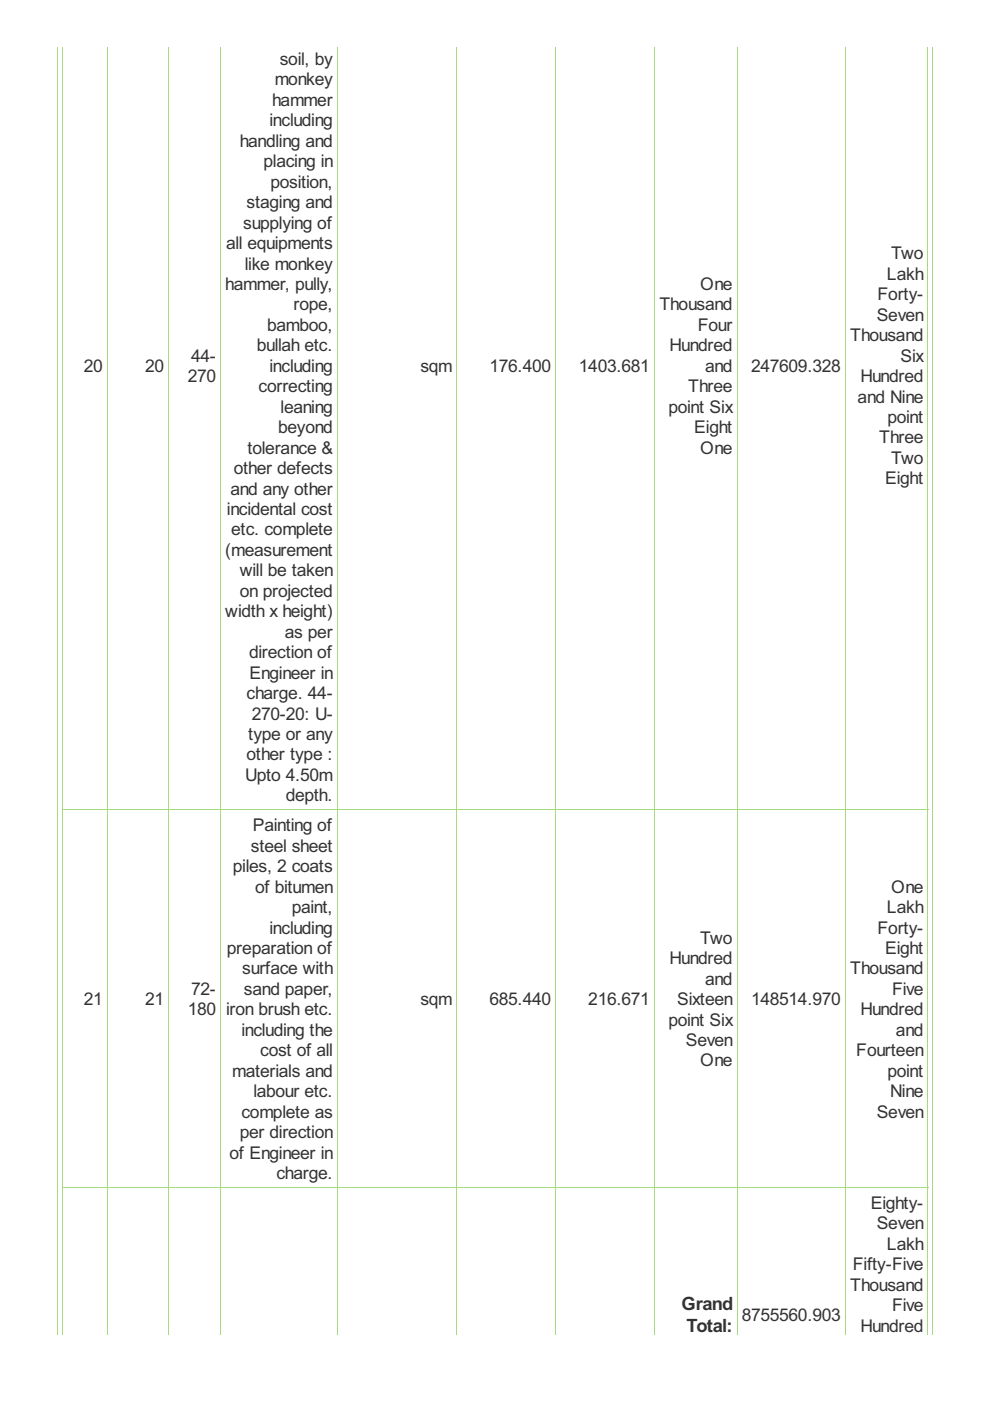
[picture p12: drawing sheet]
<svg xmlns="http://www.w3.org/2000/svg" width="210mm" height="297mm" viewBox="0 0 210 297" stroke-linecap="round" stroke-linejoin="round" font-family="sans-serif">
<defs><g id="words">
<g font-size="4.3" fill="#333">
<text x="144.5" y="277.8">Grand</text>
<text x="145.6" y="282.3">Total:</text>
</g>
<g font-size="4.2" fill="#333">
<text x="59.3" y="13.8">soil, by</text>
<text x="57.7" y="22.5">hammer</text>
<text x="58.2" y="18.1">monkey</text>
<text x="57.2" y="26.8">including</text>
<text x="50.8" y="31.1">handling and</text>
<text x="55.9" y="35.5">placing in</text>
<text x="57.3" y="39.8">position,</text>
<text x="52.3" y="44.1">staging and</text>
<text x="47.9" y="52.8">all equipments</text>
<text x="51.6" y="48.5">supplying of</text>
<text x="51.9" y="57.2">like monkey</text>
<text x="188" y="59.3">Lakh</text>
<text x="188.9" y="55">Two</text>
<text x="47.8" y="61.5">hammer, pully,</text>
<text x="62.2" y="65.8">rope,</text>
<text x="139.8" y="65.8">Thousand</text>
<text x="148.5" y="61.5">One</text>
<text x="186.1" y="63.7">Forty-</text>
<text x="56.6" y="70.2">bamboo,</text>
<text x="147.9" y="70.2">Four</text>
<text x="185.9" y="68">Seven</text>
<text x="40.5" y="76.7">44-</text>
<text x="54.4" y="74.5">bullah etc.</text>
<text x="142" y="74.5">Hundred</text>
<text x="180.3" y="72.3">Thousand</text>
<text x="190.9" y="76.7">Six</text>
<text x="17.8" y="78.8">20</text>
<text x="30.8" y="78.8">20</text>
<text x="39.8" y="81">270</text>
<text x="54.8" y="83.2">correcting</text>
<text x="57.2" y="78.8">including</text>
<text x="89.1" y="78.8">sqm</text>
<text x="103.8" y="78.8">176.400</text>
<text x="122.7" y="78.8">1403.681</text>
<text x="145.9" y="83.2">Three</text>
<text x="149.5" y="78.8">and</text>
<text x="159.3" y="78.8">247609.328</text>
<text x="182.4" y="81">Hundred</text>
<text x="59.5" y="87.5">leaning</text>
<text x="141.7" y="87.5">point Six</text>
<text x="181.8" y="85.3">and Nine</text>
<text x="188.2" y="89.7">point</text>
<text x="59" y="91.8">beyond</text>
<text x="147.2" y="91.8">Eight</text>
<text x="186.4" y="94">Three</text>
<text x="49.6" y="100.5">other defects</text>
<text x="52.5" y="96.2">tolerance &amp;</text>
<text x="148.5" y="96.2">One</text>
<text x="188.9" y="98.4">Two</text>
<text x="48.8" y="104.9">and any other</text>
<text x="187.7" y="102.7">Eight</text>
<text x="48.1" y="109.2">incidental cost</text>
<text x="49" y="113.5">etc. complete</text>
<text x="47.8" y="117.9">(measurement</text>
<text x="50.8" y="122.2">will be taken</text>
<text x="47.8" y="130.9">width x height)</text>
<text x="50.8" y="126.5">on projected</text>
<text x="60.4" y="135.2">as per</text>
<text x="52.8" y="139.6">direction of</text>
<text x="52.9" y="143.9">Engineer in</text>
<text x="52.3" y="148.2">charge. 44-</text>
<text x="53.4" y="152.6">270-20: U-</text>
<text x="52.3" y="161.2">other type :</text>
<text x="52.6" y="156.9">type or any</text>
<text x="52" y="165.6">Upto 4.50m</text>
<text x="60.6" y="169.9">depth.</text>
<text x="53.6" y="176.2">Painting of</text>
<text x="49.4" y="184.9">piles, 2 coats</text>
<text x="53.2" y="180.6">steel sheet</text>
<text x="54.1" y="189.2">of bitumen</text>
<text x="188.9" y="189.2">One</text>
<text x="57.2" y="197.9">including</text>
<text x="61.9" y="193.6">paint,</text>
<text x="186.1" y="197.9">Forty-</text>
<text x="188" y="193.6">Lakh</text>
<text x="48.1" y="202.3">preparation of</text>
<text x="148.5" y="200.1">Two</text>
<text x="187.7" y="202.3">Eight</text>
<text x="51.4" y="206.6">surface with</text>
<text x="142" y="204.4">Hundred</text>
<text x="149.5" y="208.8">and</text>
<text x="180.3" y="206.6">Thousand</text>
<text x="17.8" y="213.1">21</text>
<text x="30.8" y="213.1">21</text>
<text x="39.8" y="215.3">180</text>
<text x="40.5" y="210.9">72-</text>
<text x="47.9" y="215.3">iron brush etc.</text>
<text x="51.7" y="210.9">sand paper,</text>
<text x="89.1" y="213.1">sqm</text>
<text x="103.8" y="213.1">685.440</text>
<text x="124.7" y="213.1">216.671</text>
<text x="143.6" y="213.1">Sixteen</text>
<text x="159.3" y="213.1">148514.970</text>
<text x="182.4" y="215.3">Hundred</text>
<text x="189.1" y="210.9">Five</text>
<text x="51.2" y="219.6">including the</text>
<text x="141.7" y="217.4">point Six</text>
<text x="145.4" y="221.8">Seven</text>
<text x="190" y="219.6">and</text>
<text x="55.2" y="223.9">cost of all</text>
<text x="148.5" y="226.1">One</text>
<text x="181.5" y="223.9">Fourteen</text>
<text x="49.2" y="228.3">materials and</text>
<text x="53.7" y="232.6">labour etc.</text>
<text x="188.2" y="228.3">point</text>
<text x="188.8" y="232.6">Nine</text>
<text x="51.2" y="237">complete as</text>
<text x="185.9" y="237">Seven</text>
<text x="48.7" y="245.6">of Engineer in</text>
<text x="50.8" y="241.3">per direction</text>
<text x="58.6" y="250">charge.</text>
<text x="184.6" y="256.3">Eighty-</text>
<text x="185.9" y="260.6">Seven</text>
<text x="180.8" y="269.3">Fifty-Five</text>
<text x="188" y="265">Lakh</text>
<text x="180.3" y="273.6">Thousand</text>
<text x="157.3" y="280.1">8755560.903</text>
<text x="189.1" y="278">Five</text>
<text x="182.4" y="282.3">Hundred</text>
</g>
</g></defs>
<g fill="none" stroke="#a8da7f" stroke-width=".21">
<path d="M12.2 9.9v273.2M13.3 9.9v273.2M22.7 9.9v273.2M35.7 9.9v273.2M46.8 9.9v273.2M71.5 9.9v273.2M96.8 9.9v273.2M117.8 9.9v273.2M138.7 9.9v273.2M156.3 9.9v273.2M179.2 9.9v273.2M196.7 9.9v273.2"/>
<path d="M197.7 9.9v273.2M13.2 171.6h183.6M13.2 251.7h183.6"/>
</g>
<use href="#words"/>
</svg>
